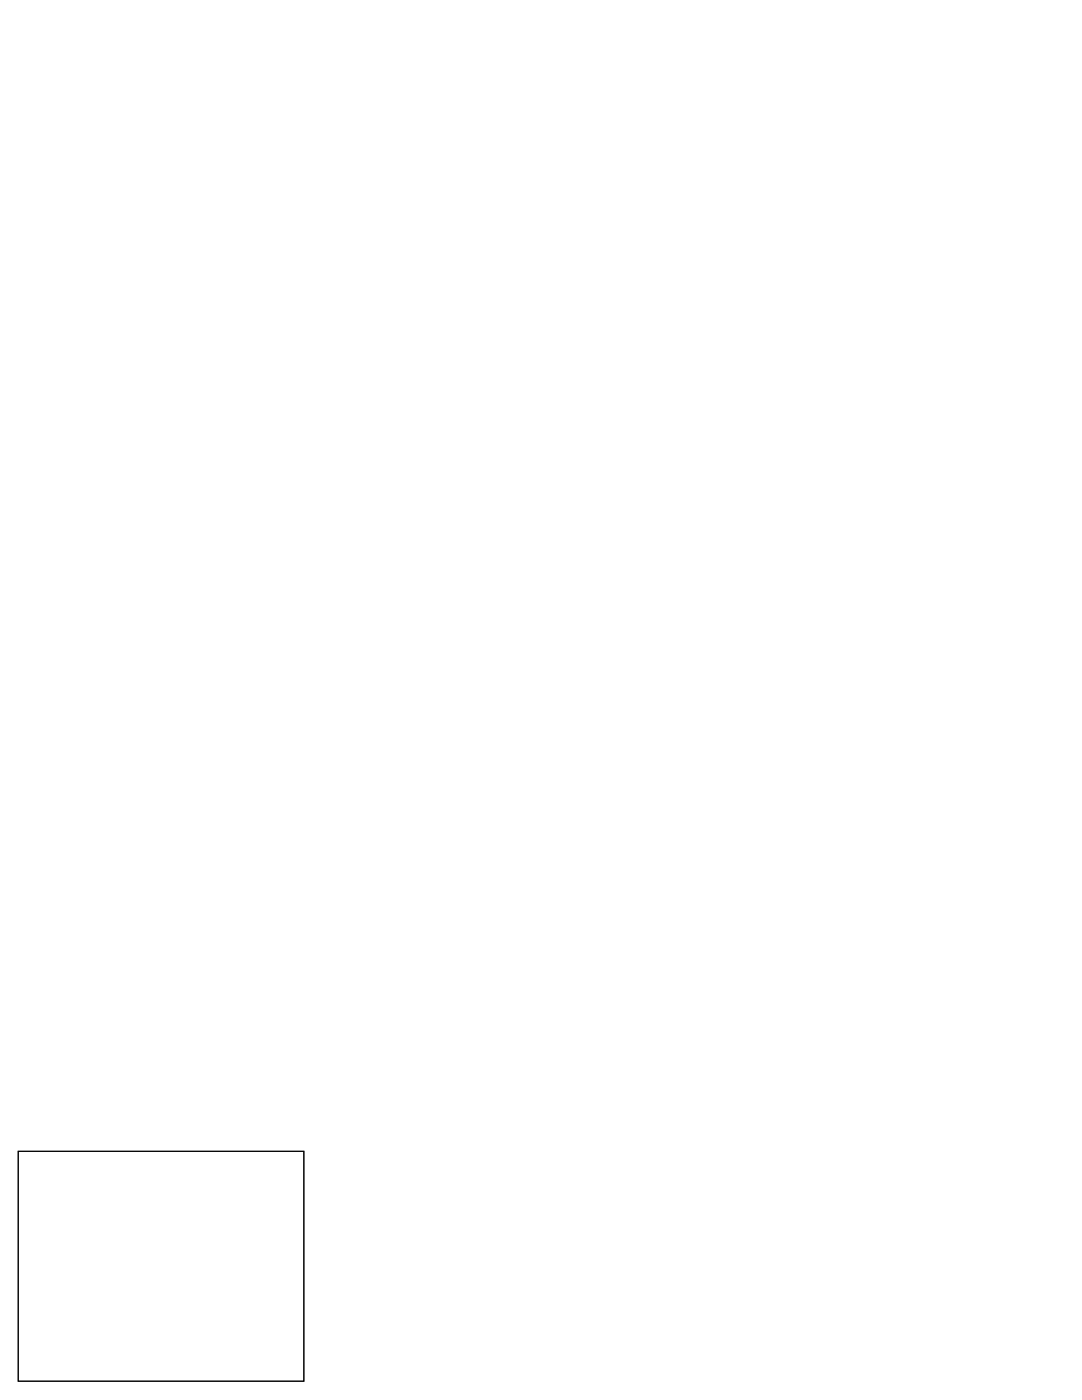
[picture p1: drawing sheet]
<svg xmlns="http://www.w3.org/2000/svg" width="216mm" height="279mm" viewBox="0 0 216 279" stroke-linecap="round" stroke-linejoin="round" font-family="sans-serif">
<path d="M3.6 229.8h57v45.8h-57z" fill="none" stroke="#000" stroke-width=".2"/>
<path d="M3.6 229.8h57v45.9h-57zM3.6 229.8v45.8h57v-45.8z" fill="#000"/>
<circle cx="5.9" cy="272.3" r="1.5" fill="#fff"/>
<circle cx="5.9" cy="272.3" r="1.5" fill="none" stroke="#fff" stroke-width=".76" stroke-linecap="butt"/>
<circle cx="47.8" cy="273.6" r=".67" fill="#fff"/>
<circle cx="47.8" cy="273.6" r=".67" fill="none" stroke="#fff" stroke-width=".59"/>
<circle cx="45.3" cy="273.6" r=".67" fill="#fff"/>
<circle cx="45.3" cy="273.6" r=".67" fill="none" stroke="#fff" stroke-width=".59"/>
<circle cx="42.8" cy="273.6" r=".67" fill="#fff"/>
<circle cx="42.8" cy="273.6" r=".67" fill="none" stroke="#fff" stroke-width=".59"/>
<circle cx="40.2" cy="273.6" r=".67" fill="#fff"/>
<circle cx="40.2" cy="273.6" r=".67" fill="none" stroke="#fff" stroke-width=".59"/>
<circle cx="37.7" cy="273.6" r=".67" fill="#fff"/>
<circle cx="37.7" cy="273.6" r=".67" fill="none" stroke="#fff" stroke-width=".59"/>
<circle cx="35.1" cy="273.6" r=".67" fill="#fff"/>
<circle cx="35.1" cy="273.6" r=".67" fill="none" stroke="#fff" stroke-width=".59"/>
<circle cx="5.9" cy="254.5" r="1.5" fill="#fff"/>
<circle cx="5.9" cy="254.5" r="1.5" fill="none" stroke="#fff" stroke-width=".76" stroke-linecap="butt"/>
<circle cx="19.9" cy="273.6" r=".67" fill="#fff"/>
<circle cx="19.9" cy="273.6" r=".67" fill="none" stroke="#fff" stroke-width=".59"/>
<circle cx="17.4" cy="273.6" r=".67" fill="#fff"/>
<circle cx="17.4" cy="273.6" r=".67" fill="none" stroke="#fff" stroke-width=".59"/>
<circle cx="12.3" cy="273.6" r=".67" fill="#fff"/>
<circle cx="12.3" cy="273.6" r=".67" fill="none" stroke="#fff" stroke-width=".59"/>
<circle cx="9.7" cy="273.6" r=".67" fill="#fff"/>
<circle cx="9.7" cy="273.6" r=".67" fill="none" stroke="#fff" stroke-width=".59"/>
<circle cx="19.9" cy="253.3" r=".67" fill="#fff"/>
<circle cx="19.9" cy="253.3" r=".67" fill="none" stroke="#fff" stroke-width=".59"/>
<circle cx="22.4" cy="253.3" r=".67" fill="#fff"/>
<circle cx="22.4" cy="253.3" r=".67" fill="none" stroke="#fff" stroke-width=".59"/>
<circle cx="25" cy="253.3" r=".67" fill="#fff"/>
<circle cx="25" cy="253.3" r=".67" fill="none" stroke="#fff" stroke-width=".59"/>
<circle cx="27.5" cy="253.3" r=".67" fill="#fff"/>
<circle cx="27.5" cy="253.3" r=".67" fill="none" stroke="#fff" stroke-width=".59"/>
<circle cx="30.1" cy="253.3" r=".67" fill="#fff"/>
<circle cx="30.1" cy="253.3" r=".67" fill="none" stroke="#fff" stroke-width=".59"/>
<circle cx="32.6" cy="253.3" r=".67" fill="#fff"/>
<circle cx="32.6" cy="253.3" r=".67" fill="none" stroke="#fff" stroke-width=".59"/>
<circle cx="35.1" cy="253.3" r=".67" fill="#fff"/>
<circle cx="35.1" cy="253.3" r=".67" fill="none" stroke="#fff" stroke-width=".59"/>
<circle cx="37.7" cy="253.3" r=".67" fill="#fff"/>
<circle cx="37.7" cy="253.3" r=".67" fill="none" stroke="#fff" stroke-width=".59"/>
<circle cx="40.2" cy="253.3" r=".67" fill="#fff"/>
<circle cx="40.2" cy="253.3" r=".67" fill="none" stroke="#fff" stroke-width=".59"/>
<circle cx="42.8" cy="253.3" r=".67" fill="#fff"/>
<circle cx="42.8" cy="253.3" r=".67" fill="none" stroke="#fff" stroke-width=".59"/>
<circle cx="45.3" cy="253.3" r=".67" fill="#fff"/>
<circle cx="45.3" cy="253.3" r=".67" fill="none" stroke="#fff" stroke-width=".59"/>
<circle cx="47.8" cy="253.3" r=".67" fill="#fff"/>
<circle cx="47.8" cy="253.3" r=".67" fill="none" stroke="#fff" stroke-width=".59"/>
<circle cx="47.8" cy="248.2" r=".7" fill="#fff"/>
<circle cx="47.8" cy="248.2" r=".7" fill="none" stroke="#fff" stroke-width=".76" stroke-linecap="butt"/>
<circle cx="37.7" cy="248.2" r=".7" fill="#fff"/>
<circle cx="37.7" cy="248.2" r=".7" fill="none" stroke="#fff" stroke-width=".76" stroke-linecap="butt"/>
<path d="M9 239.8h1.5v1.6h-1.5z" fill="#fff"/>
<path d="M9 239.8h1.5v1.6h-1.5z" fill="none" stroke="#fff" stroke-width=".76" stroke-linecap="butt"/>
<circle cx="9.7" cy="240.6" r=".79" fill="#fff"/>
<circle cx="9.7" cy="240.6" r=".79" fill="none" stroke="#fff" stroke-width=".76" stroke-linecap="butt"/>
<circle cx="17.4" cy="240.6" r=".79" fill="#fff"/>
<circle cx="17.4" cy="240.6" r=".79" fill="none" stroke="#fff" stroke-width=".76" stroke-linecap="butt"/>
<path d="M24.3 232.3h1.4v1.4h-1.4z" fill="#fff"/>
<path d="M24.3 232.3h1.4v1.4h-1.4z" fill="none" stroke="#fff" stroke-width=".76" stroke-linecap="butt"/>
<circle cx="25" cy="233" r=".7" fill="#fff"/>
<circle cx="25" cy="233" r=".7" fill="none" stroke="#fff" stroke-width=".76" stroke-linecap="butt"/>
<circle cx="32.6" cy="233" r=".7" fill="#fff"/>
<circle cx="32.6" cy="233" r=".7" fill="none" stroke="#fff" stroke-width=".76" stroke-linecap="butt"/>
<circle cx="25" cy="235.5" r=".7" fill="#fff"/>
<circle cx="25" cy="235.5" r=".7" fill="none" stroke="#fff" stroke-width=".76" stroke-linecap="butt"/>
<circle cx="32.6" cy="235.5" r=".7" fill="#fff"/>
<circle cx="32.6" cy="235.5" r=".7" fill="none" stroke="#fff" stroke-width=".76" stroke-linecap="butt"/>
<circle cx="25" cy="238" r=".7" fill="#fff"/>
<circle cx="25" cy="238" r=".7" fill="none" stroke="#fff" stroke-width=".76" stroke-linecap="butt"/>
<circle cx="32.6" cy="238" r=".7" fill="#fff"/>
<circle cx="32.6" cy="238" r=".7" fill="none" stroke="#fff" stroke-width=".76" stroke-linecap="butt"/>
<circle cx="25" cy="240.6" r=".7" fill="#fff"/>
<circle cx="25" cy="240.6" r=".7" fill="none" stroke="#fff" stroke-width=".76" stroke-linecap="butt"/>
<circle cx="32.6" cy="240.6" r=".7" fill="#fff"/>
<circle cx="32.6" cy="240.6" r=".7" fill="none" stroke="#fff" stroke-width=".76" stroke-linecap="butt"/>
<circle cx="25" cy="243.1" r=".7" fill="#fff"/>
<circle cx="25" cy="243.1" r=".7" fill="none" stroke="#fff" stroke-width=".76" stroke-linecap="butt"/>
<circle cx="32.6" cy="243.1" r=".7" fill="#fff"/>
<circle cx="32.6" cy="243.1" r=".7" fill="none" stroke="#fff" stroke-width=".76" stroke-linecap="butt"/>
<circle cx="25" cy="245.7" r=".7" fill="#fff"/>
<circle cx="25" cy="245.7" r=".7" fill="none" stroke="#fff" stroke-width=".76" stroke-linecap="butt"/>
<circle cx="32.6" cy="245.7" r=".7" fill="#fff"/>
<circle cx="32.6" cy="245.7" r=".7" fill="none" stroke="#fff" stroke-width=".76" stroke-linecap="butt"/>
<circle cx="25" cy="248.2" r=".7" fill="#fff"/>
<circle cx="25" cy="248.2" r=".7" fill="none" stroke="#fff" stroke-width=".76" stroke-linecap="butt"/>
<circle cx="32.6" cy="248.2" r=".7" fill="#fff"/>
<circle cx="32.6" cy="248.2" r=".7" fill="none" stroke="#fff" stroke-width=".76" stroke-linecap="butt"/>
<path d="M54.7 234.7h1.6v1.6h-1.6z" fill="#fff"/>
<path d="M54.7 234.7h1.6v1.6h-1.6z" fill="none" stroke="#fff" stroke-width=".76" stroke-linecap="butt"/>
<circle cx="55.5" cy="235.5" r=".8" fill="#fff"/>
<circle cx="55.5" cy="235.5" r=".8" fill="none" stroke="#fff" stroke-width=".76" stroke-linecap="butt"/>
<circle cx="47.8" cy="235.5" r=".8" fill="#fff"/>
<circle cx="47.8" cy="235.5" r=".8" fill="none" stroke="#fff" stroke-width=".76" stroke-linecap="butt"/>
<circle cx="40.2" cy="235.5" r=".8" fill="#fff"/>
<circle cx="40.2" cy="235.5" r=".8" fill="none" stroke="#fff" stroke-width=".76" stroke-linecap="butt"/>
<circle cx="48.9" cy="233" r=".35" fill="#fff"/>
<circle cx="48.9" cy="233" r=".35" fill="none" stroke="#fff" stroke-width=".55"/>
</svg>
